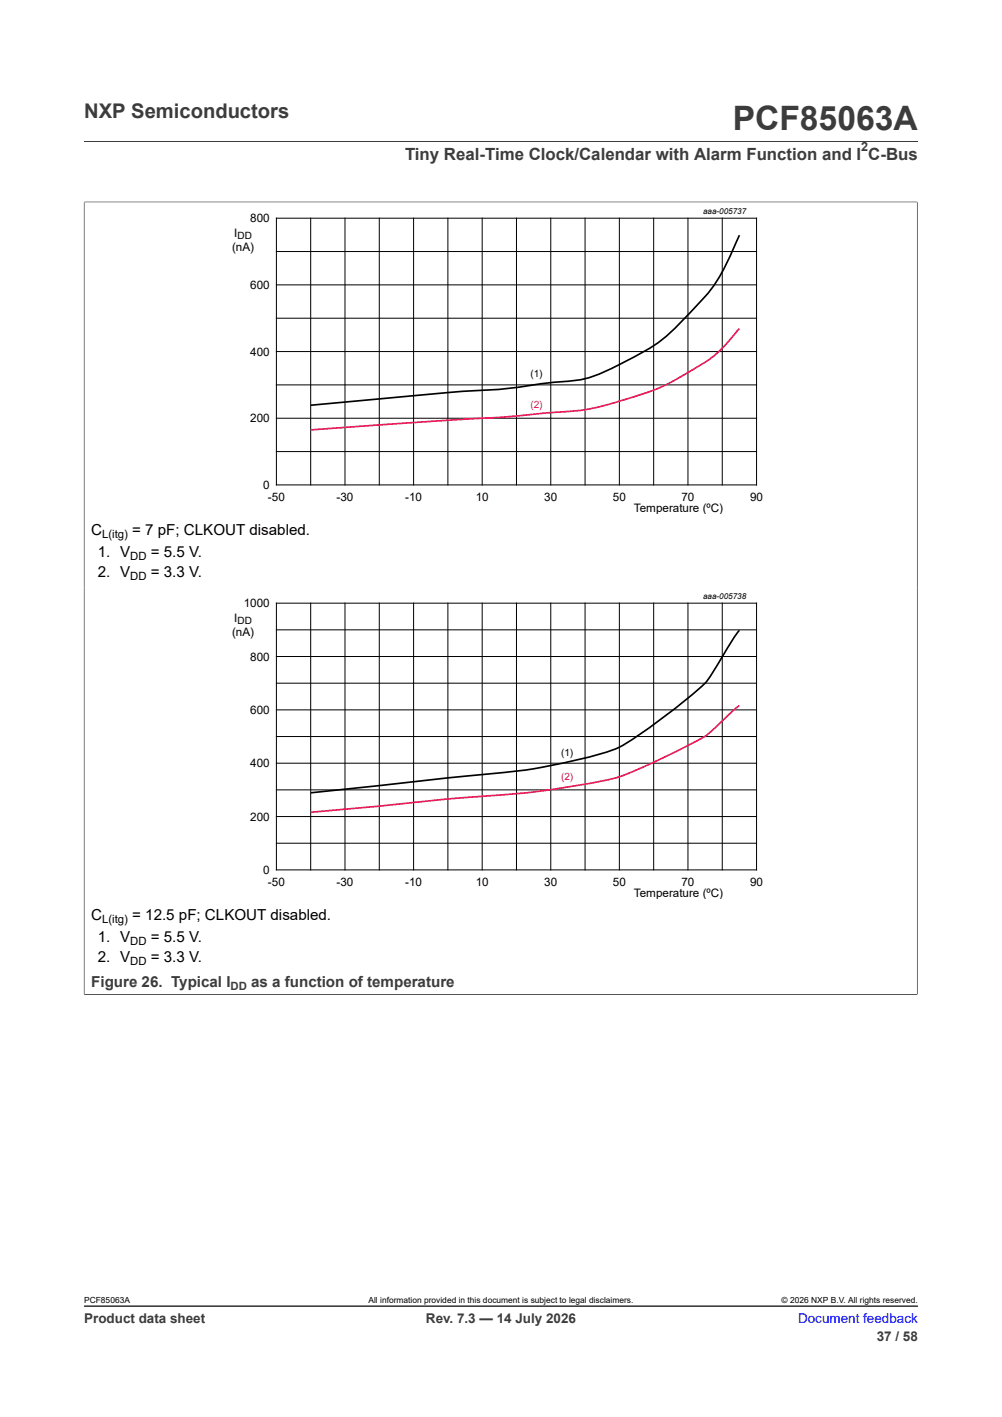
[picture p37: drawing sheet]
<svg xmlns="http://www.w3.org/2000/svg" width="210mm" height="297mm" viewBox="0 0 210 297" stroke-linecap="round" stroke-linejoin="round" font-family="sans-serif">
<defs><g id="words">
<text font-size="7.1" fill="#3c3c3c" x="153.6" y="27.2">PCF85063A</text>
<text font-size="4.2" fill="#3c3c3c" x="17.6" y="24.8">NXP Semiconductors</text>
<text font-size="3.5" fill="#3c3c3c" x="84.9" y="33.5">Tiny Real-Time Clock/Calendar with Alarm Function and I C-Bus</text>
<g font-size="3.2">
<text x="19.1" y="112.2">C</text>
<text x="27.7" y="112.2">= 7 pF; CLKOUT disabled.</text>
<text x="20.5" y="116.7">1. V</text>
<text x="31.6" y="116.7">= 5.5 V.</text>
<text x="20.5" y="121">2. V</text>
<text x="31.6" y="121">= 3.3 V.</text>
<text x="19.1" y="192.9">C</text>
<text x="20.5" y="197.4">1. V</text>
<text x="27.7" y="192.9">= 12.5 pF; CLKOUT disabled.</text>
<text x="31.6" y="197.4">= 5.5 V.</text>
<text x="20.5" y="201.7">2. V</text>
<text x="31.6" y="201.7">= 3.3 V.</text>
</g>
<g font-size="3.2" fill="#3c3c3c">
<text x="19.1" y="206.9">Figure 26. Typical I</text>
<text x="52.6" y="206.9">as a function of temperature</text>
</g>
<g font-size="2.8" fill="#3c3c3c">
<text x="17.6" y="277.3">Product data sheet</text>
<text x="89.3" y="277.3">Rev. 7.3 — 14 July 2026</text>
<text x="183.7" y="281">37 / 58</text>
</g>
<text font-size="2.8" fill="#00f" x="167.3" y="277.3">Document feedback</text>
<text font-size="2.6" fill="#3c3c3c" x="180.5" y="31.6">2</text>
<g font-size="2.4">
<text x="52.5" y="46.6">800</text>
<text x="48.6" y="52.5">(nA)</text>
<text x="49.1" y="49.6">I</text>
<text x="52.5" y="60.6">600</text>
<text x="52.5" y="74.6">400</text>
<text x="52.5" y="88.5">200</text>
<text x="55.2" y="102.5">0</text>
<text x="56.2" y="105">-50</text>
<text x="70.5" y="105">-30</text>
<text x="84.9" y="105">-10</text>
<text x="99.7" y="105">10</text>
<text x="114.1" y="105">30</text>
<text x="128.4" y="105">50</text>
<text x="132.9" y="107.2">Temperature (ºC)</text>
<text x="142.8" y="105">70</text>
<text x="157.2" y="105">90</text>
<text x="21.4" y="112.9">L(itg)</text>
<text x="27.3" y="117.3">DD</text>
<text x="27.3" y="121.6">DD</text>
<text x="49.1" y="130.3">I</text>
<text x="51.1" y="127.3">1000</text>
<text x="48.6" y="133.2">(nA)</text>
<text x="52.5" y="138.5">800</text>
<text x="52.5" y="149.7">600</text>
<text x="52.5" y="160.8">400</text>
<text x="52.5" y="172">200</text>
<text x="55.2" y="183.2">0</text>
<text x="56.2" y="185.7">-50</text>
<text x="70.5" y="185.7">-30</text>
<text x="84.9" y="185.7">-10</text>
<text x="99.7" y="185.7">10</text>
<text x="114.1" y="185.7">30</text>
<text x="128.4" y="185.7">50</text>
<text x="142.8" y="185.7">70</text>
<text x="157.2" y="185.7">90</text>
<text x="132.9" y="187.9">Temperature (ºC)</text>
<text x="21.4" y="193.5">L(itg)</text>
<text x="27.3" y="198">DD</text>
<text x="27.3" y="202.3">DD</text>
</g>
<text font-size="2.4" fill="#3c3c3c" x="48.3" y="207.5">DD</text>
<g font-size="2.1">
<text x="49.8" y="50.1">DD</text>
<text x="111.2" y="79.1">(1)</text>
<text x="49.8" y="130.8">DD</text>
<text x="117.6" y="158.4">(1)</text>
</g>
<g font-size="2.1" fill="#ed1556">
<text x="111.2" y="85.5">(2)</text>
<text x="117.6" y="163.6">(2)</text>
</g>
<g font-size="1.8">
<text x="17.6" y="273.1">PCF85063A</text>
<text x="77.2" y="273.1">All information provided in this document is subject to legal disclaimers.</text>
<text x="163.8" y="273.1">© 2026 NXP B.V. All rights reserved.</text>
</g>
<g font-size="1.7">
<text x="147.4" y="44.9">aaa-005737</text>
<text x="147.4" y="125.6">aaa-005738</text>
</g>
</g></defs>
<path d="M17.6 29.7h174.8M17.6 42.3h174.7M17.6 42.3v166.2M192.2 42.3v166.2M17.6 208.4h174.7M17.6 273.8h174.8" fill="none" stroke="#3c3c3c" stroke-width=".21"/>
<g fill="none" stroke="#000" stroke-width=".21">
<path d="M57.9 45.7h100.7v55.9h-100.7zM57.9 59.7h100.7M57.9 52.7h100.7M65.1 45.7v55.9M72.3 45.7v55.9M79.5 45.7v55.9M86.7 45.7v55.9M93.9 45.7v55.9M101.1 45.7v55.9M108.2 45.7v55.9M115.4 45.7v55.9M122.6 45.7v55.9"/>
<path d="M129.8 45.7v55.9M137 45.7v55.9M144.2 45.7v55.9M151.4 45.7v55.9M57.9 73.7h100.7M57.9 66.7h100.7M57.9 94.7h100.7M57.9 87.7h100.7M57.9 80.7h100.7M57.9 126.4h100.7v55.9h-100.7zM57.9 137.6h100.7M57.9 132h100.7"/>
<path d="M65.1 126.4v55.9M72.3 126.4v55.9M79.5 126.4v55.9M86.7 126.4v55.9M93.9 126.4v55.9M101.1 126.4v55.9M108.2 126.4v55.9M115.4 126.4v55.9M122.6 126.4v55.9M129.8 126.4v55.9M137 126.4v55.9M144.2 126.4v55.9"/>
<path d="M151.4 126.4v55.9M57.9 160h100.7M57.9 154.4h100.7M57.9 148.8h100.7M57.9 143.2h100.7M57.9 176.7h100.7M57.9 171.1h100.7M57.9 165.6h100.7"/>
</g>
<path d="M155 49.3l-.4 .8a49.2 49.2 0 0 1-6 11 72.4 72.4 0 0 1-11.2 11.1 88.5 88.5 0 0 1-13.5 6.8 37.4 37.4 0 0 1-8.7 1.2l-1.6 .2a126.9 126.9 0 0 1-17.9 1.7l-30.6 2.8M155 132.1l-1.7 2.4-3.8 6.3a14.9 14.9 0 0 1-4.6 5l-2.6 2a105.2 105.2 0 0 1-12.5 8.8 83.8 83.8 0 0 1-15.8 4.1 327.8 327.8 0 0 1-22 2.5l-26.9 3" fill="none" stroke="#000" stroke-width=".35"/>
<path d="M155 68.9l-.4 .4a28.7 28.7 0 0 1-10.2 8.6 43 43 0 0 1-12.8 5.7 49 49 0 0 1-16.4 2.9 498.2 498.2 0 0 1-26.7 1.9l-23.4 1.7M155 147.9l-1.9 1.6a34.4 34.4 0 0 1-6.2 5.3l-8.1 4.1a47.6 47.6 0 0 1-13.9 5.1 186.5 186.5 0 0 1-27.6 3.2l-32.2 3.1" fill="none" stroke="#ed1556" stroke-width=".35"/>
<use href="#words"/>
</svg>
